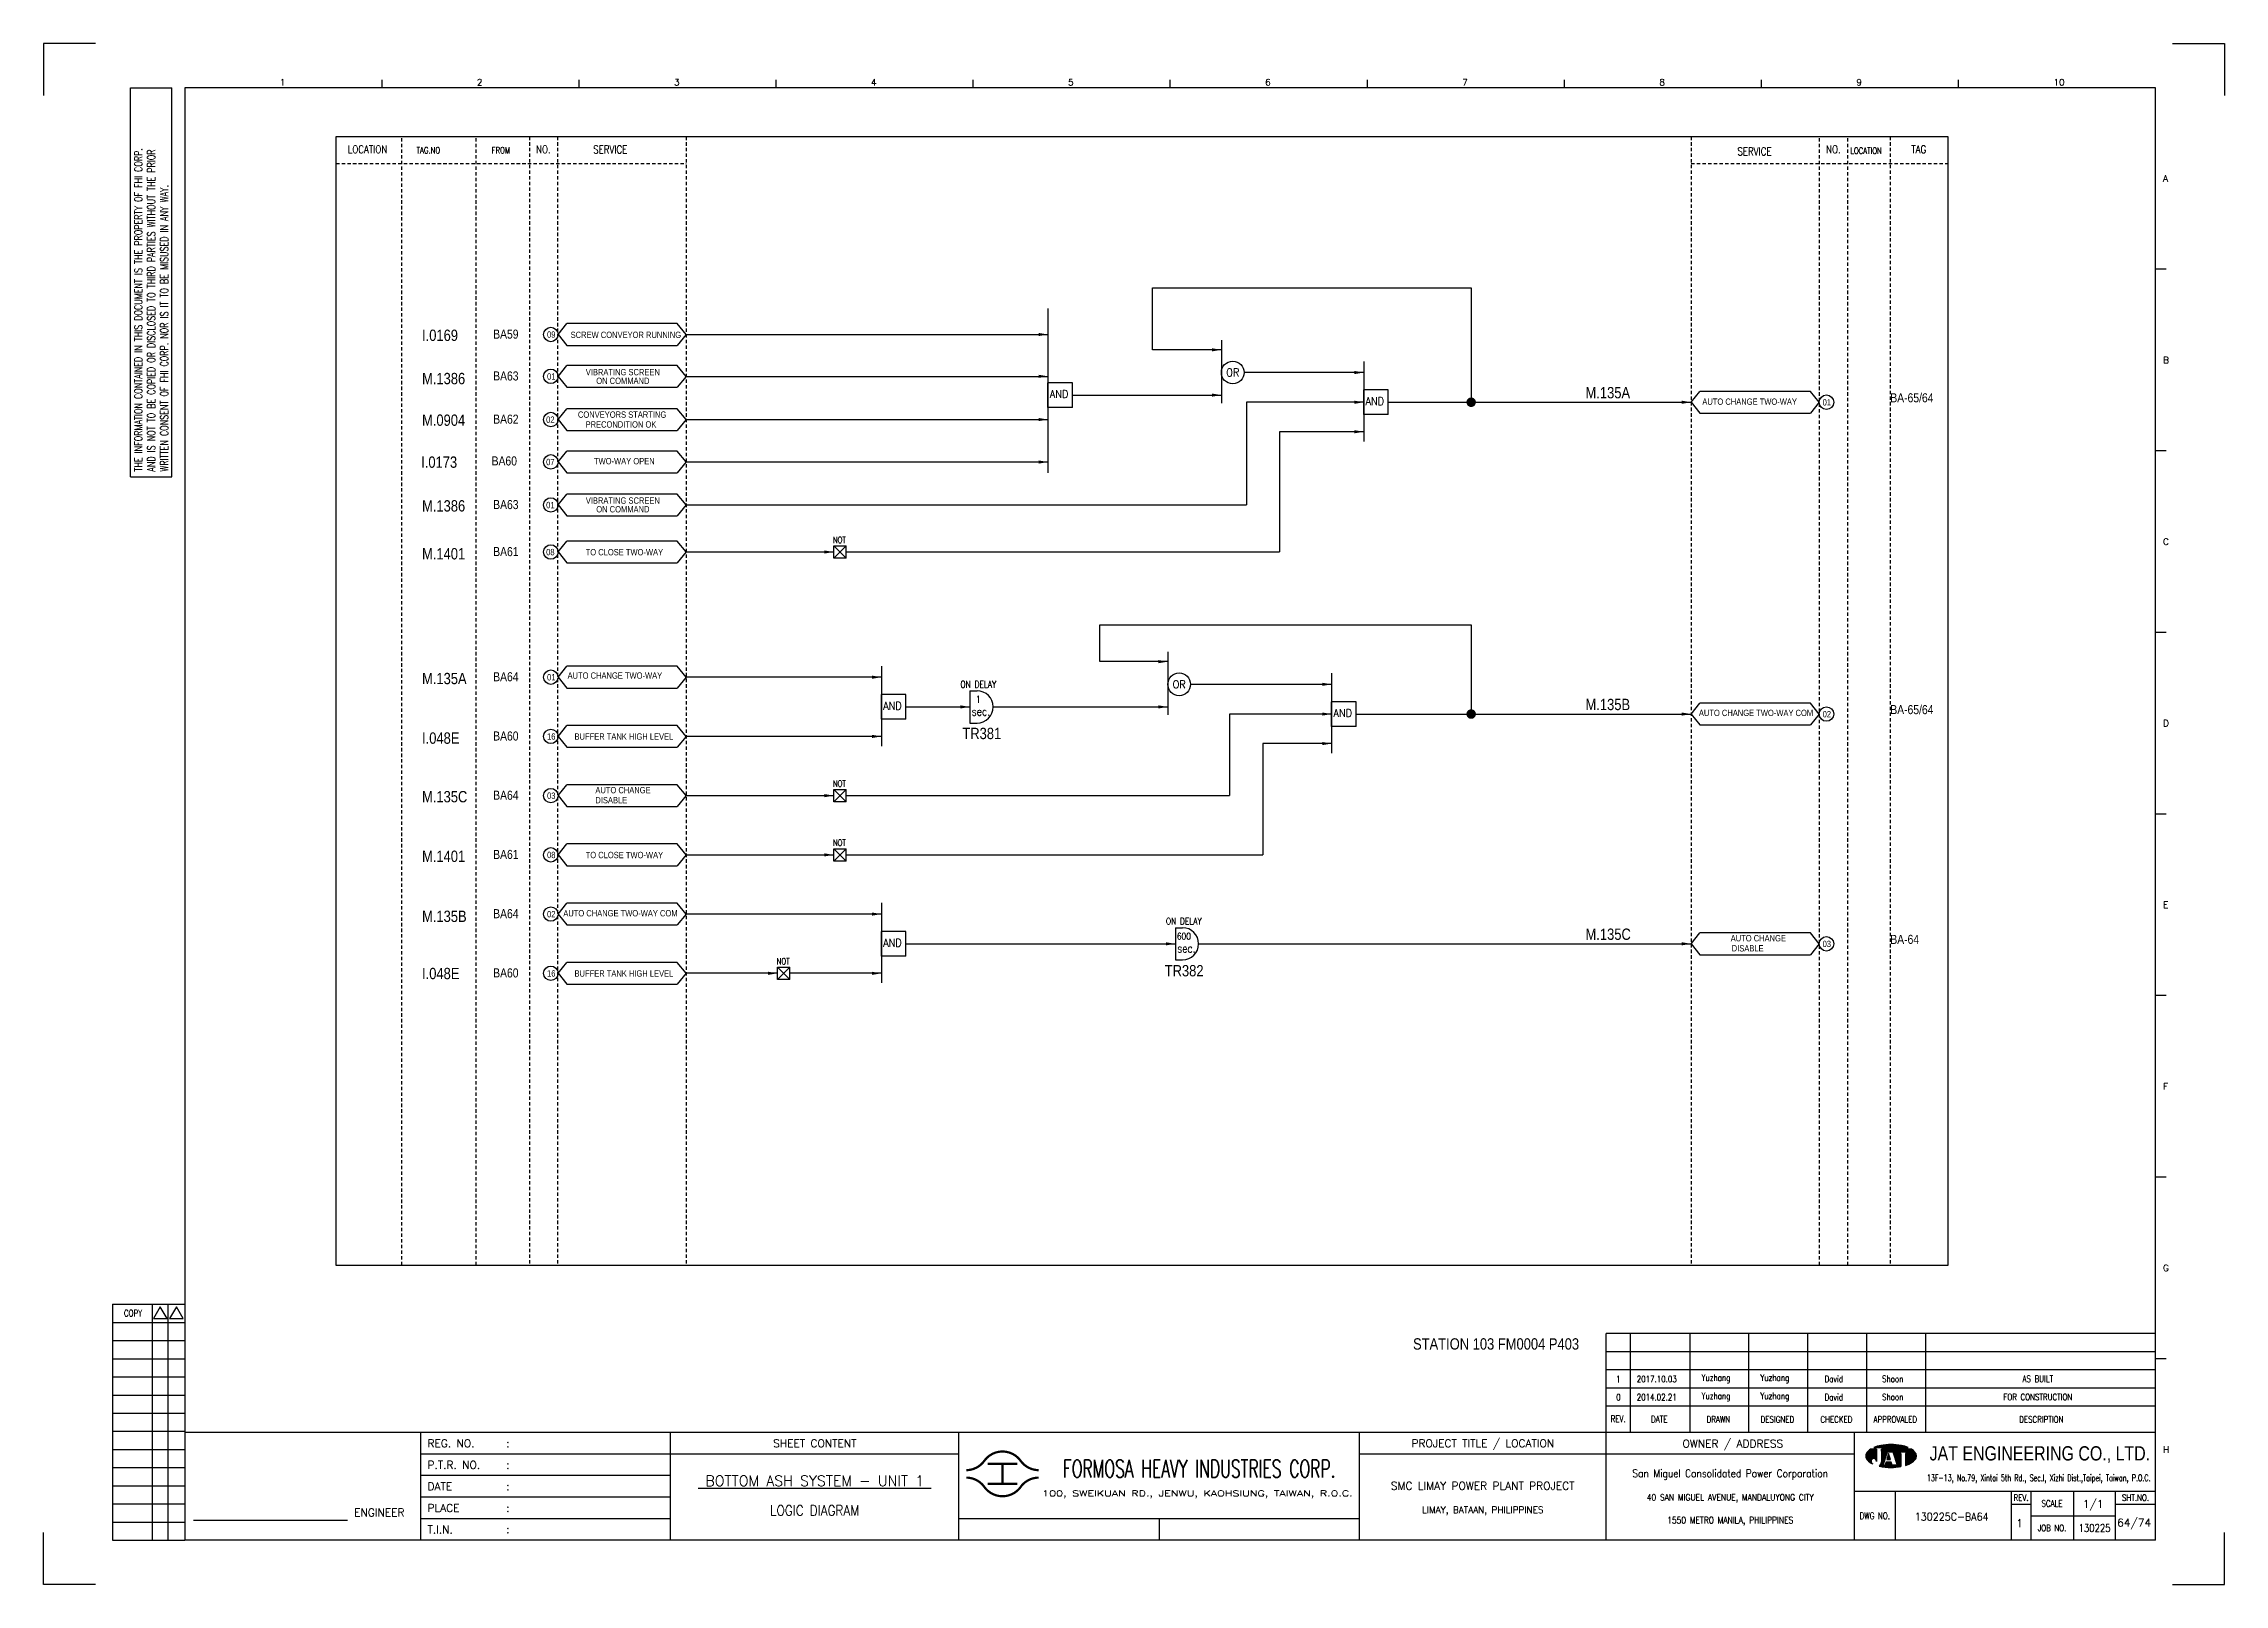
# Model space of a CAD drawing. Extents: x 2778 to 3744, y -629 to 54.
import ezdxf
from ezdxf.enums import TextEntityAlignment as Align

# ---------------------------------------------------------------- set-up
doc = ezdxf.new("R2010")
doc.units = 0
doc.header["$MEASUREMENT"] = 0
doc.linetypes.add('HIDDEN', pattern=[4, 1.5, -1, 1.5])
doc.layers.get('0').update_dxf_attribs({"linetype": 'CONTINUOUS'})
doc.layers.get('Defpoints').update_dxf_attribs({"linetype": 'CONTINUOUS'})
for name, color, linetype in [('B_DIM', 7, 'CONTINUOUS'), ('CON', 4, 'CONTINUOUS'), ('DCS', 7, 'CONTINUOUS'), ('DIM', 3, 'CONTINUOUS'), ('HID', 2, 'HIDDEN'), ('T', 2, 'CONTINUOUS'), ('TEXT', 7, 'CONTINUOUS'), ('圖框CON', 4, 'CONTINUOUS'), ('圖框DIM', 3, 'CONTINUOUS'), ('框線', 6, 'CONTINUOUS')]:
    doc.layers.add(name, color=color, linetype=linetype)
doc.styles.add('AEH', font='simplex', dxfattribs={"width": 0.8, "bigfont": 'ae'})
doc.styles.add('DAYUKP', font='complex', dxfattribs={"bigfont": 'DAYUKP.SHX'})
doc.styles.add('E2', font='simplex.shx', dxfattribs={"height": 2})
doc.styles.add('E3', font='simplex.shx', dxfattribs={"height": 3})
doc.styles.add('E4', font='simplex.shx', dxfattribs={"height": 4})
doc.styles.add('ROMANS', font='romans', dxfattribs={"width": 0.8})
doc.styles.add('style3', font='ARIALN.TTF')
doc.styles.add('WMF-Arial0', font='arial.ttf')

msp = doc.modelspace()

# ---------------------------------------------------------------- texts
at = {"layer": 'CON', "style": 'ROMANS'}
for s, height, width, p in [('LOCATION', 3.5, 0.8, (2921.35, 6.75)), ('NO.', 3.5, 0.8, (2999.24, 6.75)), ('SERVICE', 3.5, 0.8, (3028.89, 6.68)), ('SERVICE', 3.5, 0.8, (3535.71, 5.82)), ('NO.', 3.5, 0.8, (3570.67, 6.75)), ('TAG', 3.5, 0.8, (3608.47, 6.75)), ('OR', 3.5, 0.9, (3304.59, -92.08)), ('OR', 3.5, 0.9, (3280.87, -230.16)), ('1', 3.02, 0.8, (3191.94, -236.79)), ('sec.', 3.78, 0.8, (3193.06, -242.16)), ('600', 3.024, 0.8, (3282.98, -341.69)), ('sec.', 3.78, 0.8, (3284.09, -347.06))]:
    msp.add_text(s, height=height, dxfattribs=dict(at, width=width)).set_placement(p, align=Align.MIDDLE)
for s, height, width, p in [('TAG.NO', 2.8, 0.8, (2943.08, 4.1)), ('FROM', 2.8, 0.8, (2976.34, 4.1)), ('LOCATION', 2.8, 0.8, (3578.11, 3.85)), ('AND', 3.5, 0.9, (3223.56, -104.4)), ('AND', 3.5, 0.9, (3363.43, -107.57)), ('NOT', 2.8, 0.8, (3127.46, -168.44)), ('ON DELAY', 3.024, 0.8, (3183.99, -232.56)), ('AND', 3.5, 0.9, (3149.77, -242.47)), ('AND', 3.5, 0.9, (3349.22, -245.64)), ('NOT', 2.8, 0.8, (3127.46, -276.32)), ('NOT', 2.8, 0.8, (3127.46, -302.55)), ('ON DELAY', 3.024, 0.8, (3275.02, -337.46)), ('AND', 3.5, 0.9, (3149.77, -347.38)), ('NOT', 2.8, 0.8, (3102.58, -355))]:
    msp.add_text(s, height=height, dxfattribs=dict(at, width=width)).set_placement(p, align=Align.BOTTOM_LEFT)
at = {"layer": 'CON', "style": 'style3'}
for s, p in [('BA59', (2977.03, -75.08)), ('BA63', (2977.03, -93.6)), ('BA62', (2977.03, -112.74)), ('BA60', (2976.34, -131.23)), ('BA63', (2977.03, -150.55)), ('BA61', (2977.03, -171.38)), ('BA64', (2977.03, -226.81)), ('BA60', (2977.03, -253.04)), ('BA64', (2977.03, -279.26)), ('BA61', (2977.03, -305.49)), ('BA64', (2977.03, -331.72)), ('BA60', (2977.03, -357.94))]:
    msp.add_text(s, height=4, dxfattribs=at).set_placement(p, align=Align.MIDDLE_LEFT)
for s, p in [('09', (3000.9, -77.53)), ('SCREW CONVEYOR RUNNING', (3011.34, -77.65)), ('01', (3000.9, -96.06)), ('VIBRATING SCREEN', (3018.04, -94.15)), ('ON COMMAND', (3022.69, -98)), ('AUTO CHANGE TWO-WAY', (3512.61, -107.23)), ('01', (3565.89, -107.53)), ('02', (3000.49, -115.2)), ('CONVEYORS STARTING', (3014.57, -112.97)), ('PRECONDITION OK', (3017.96, -117.32)), ('07', (3000.49, -133.95)), ('TWO-WAY OPEN', (3021.67, -133.56)), ('01', (3000.49, -153.01)), ('VIBRATING SCREEN', (3018.04, -151.03)), ('ON COMMAND', (3022.69, -154.88)), ('08', (3000.49, -173.84)), ('TO CLOSE TWO-WAY', (3017.99, -173.87)), ('01', (3000.9, -229.27)), ('AUTO CHANGE TWO-WAY', (3009.98, -228.52)), ('AUTO CHANGE TWO-WAY COM', (3511.08, -245.06)), ('02', (3565.89, -245.61)), ('16', (3000.9, -255.5)), ('BUFFER TANK HIGH LEVEL', (3013.05, -255.53)), ('03', (3000.9, -281.72)), ('AUTO CHANGE', (3022.29, -279.23)), ('DISABLE', (3022.29, -283.69)), ('08', (3000.9, -307.95)), ('TO CLOSE TWO-WAY', (3017.99, -307.98)), ('02', (3000.9, -334.18)), ('AUTO CHANGE TWO-WAY COM', (3008.08, -333.77)), ('AUTO CHANGE', (3525.17, -344.83)), ('DISABLE', (3525.62, -349.29)), ('03', (3565.89, -347.34)), ('16', (3000.9, -360.4)), ('BUFFER TANK HIGH LEVEL', (3013.05, -360.43))]:
    msp.add_text(s, height=2.8, dxfattribs=at).set_placement(p, align=Align.BOTTOM_LEFT)
for s, p in [('BA-65/64', (3595.87, -105.28)), ('BA-65/64', (3595.87, -243.35)), ('BA-64', (3595.87, -345.09))]:
    msp.add_text(s, height=4, dxfattribs=at).set_placement(p)
at = {"layer": 'DCS', "linetype": 'ByBlock', "style": 'style3'}
for s, p in [('I.0169', (2945.51, -78.1)), ('M.1386', (2945.51, -97.26)), ('M.135A', (3460.87, -103.51)), ('M.0904', (2945.51, -115.69)), ('I.0173', (2945.13, -134.27)), ('M.1386', (2945.51, -153.63)), ('M.1401', (2945.51, -174.84)), ('M.135A', (2945.51, -230.08)), ('M.135B', (3460.87, -241.57)), ('TR381', (3184.85, -254.41)), ('I.048E', (2945.51, -256.47)), ('M.135C', (2945.51, -282.41)), ('M.1401', (2945.51, -308.8)), ('M.135B', (2945.51, -335.38)), ('M.135C', (3460.87, -343.31)), ('I.048E', (2945.51, -360.71)), ('TR382', (3274.48, -359.47)), ('STATION 103 FM0004 P403', (3384.47, -524.74))]:
    msp.add_text(s, height=5, dxfattribs=at).set_placement(p)
at = {"layer": 'T', "style": 'AEH', "width": 0.8}
for s, height, p in [('1', 2.87, (3475.4, -537.81)), ('2017.10.03', 2.871, (3492.41, -537.78)), ('Yuzhang', 2.871, (3518.61, -537.69)), ('Yuzhang', 2.871, (3544.72, -537.69)), ('David', 2.871, (3570.83, -537.69)), ('Shoon', 2.871, (3596.95, -537.69)), ('AS BUILT', 2.871, (3661.22, -537.69)), ('0', 2.87, (3475.4, -545.85)), ('2014.02.21', 2.871, (3492.41, -545.82)), ('Yuzhang', 2.871, (3518.61, -545.73)), ('Yuzhang', 2.871, (3544.72, -545.73)), ('David', 2.871, (3570.83, -545.73)), ('Shoon', 2.871, (3596.95, -545.73)), ('FOR CONSTRUCTION', 2.8714, (3661.22, -545.73))]:
    msp.add_text(s, height=height, dxfattribs=at).set_placement(p, align=Align.MIDDLE)
at = {"layer": 'TEXT', "color": 2, "style": 'E3', "width": 0.8}
msp.add_text('130225', height=3.446, dxfattribs=at).set_placement((3686.35, -603.76), align=Align.MIDDLE_CENTER)

# ---------------------------------------------------------------- blocks, each defined once
blk = doc.blocks.new('LEADER')
at = {"layer": 'CON'}
blk.add_solid([(0.85, -0.57), (0.85, -1.57), (3.85, -1.07)], dxfattribs=at)
blk = doc.blocks.new('1880-TITLE_BLK')
at = {"layer": 'TEXT', "color": 2, "linetype": 'Continuous', "style": 'E3'}
for tag, p in [('DWG_NO', (736.41, 26.44)), ('REV', (762.59, 23.97)), ('SCALE', (790.95, 31.17)), ('SHT_NO', (806.74, 23.97))]:
    blk.add_attdef(tag, text='', height=3, dxfattribs=at).set_placement(p, align=Align.MIDDLE)
at = {"layer": 'TEXT', "linetype": 'Continuous', "style": 'E2', "width": 0.6}
for tag, p in [('REV_DATE', (418.65, 19.76)), ('APPR_DATE', (492.93, 19.76))]:
    blk.add_attdef(tag, text='', height=2, dxfattribs=at).set_placement(p, align=Align.MIDDLE_LEFT)
blk = doc.blocks.new('Sht_Cont_T3')
at = {"layer": 'TEXT', "color": 3, "linetype": 'Continuous', "style": 'E4'}
for tag, p in [('$SHT_CONT_L1$', (55.63, 24.91)), ('$SHT_CONT_L2$', (55.63, 16.61)), ('$SHT_CONT_L3$', (55.63, 8.3))]:
    blk.add_attdef(tag, text='', height=4, dxfattribs=at).set_placement(p, align=Align.MIDDLE)
blk = doc.blocks.new('1')
at = {"ltscale": 500, "const_width": 0.99}
blk.add_lwpolyline([(1686.83, 57.65, -0.241531), (1678.79, 61.78, 0.512989), (1662.7, 61.78, -0.241531), (1654.66, 57.65, -0.241531)], format="xyb", dxfattribs=at)
for points in [[(1664.14, 60.4), (1677.35, 60.4)], [(1670.74, 60.4), (1670.74, 51.6)], [(1664.14, 51.6), (1677.35, 51.6)]]:
    blk.add_lwpolyline(points, dxfattribs=at)
at = {"const_width": 0.99}
blk.add_lwpolyline([(1686.83, 54.35, 0.241531), (1678.79, 50.22, -0.512989), (1662.7, 50.22, 0.241531), (1654.66, 54.35, 0.241531)], format="xyb", dxfattribs=at)
at = {"layer": 'B_DIM'}
for p, q in [((2181.53, 118.11), (1938.08, 118.11)), ((1938.08, 74.29), (1938.08, 118.11)), ((1948.92, 74.29), (1948.92, 118.11)), ((1975.28, 74.29), (1975.28, 118.11)), ((2001.39, 74.29), (2001.39, 118.11)), ((2027.5, 74.29), (2027.5, 118.11)), ((2053.62, 74.29), (2053.62, 118.11)), ((2079.73, 74.29), (2079.73, 118.11)), ((2181.53, 110.07), (1938.08, 110.07)), ((1938.08, 77.93), (1938.08, 104.33)), ((2181.53, 102.03), (1938.08, 102.03)), ((2181.53, 93.99), (1938.08, 93.99)), ((2181.53, 85.95), (1938.08, 85.95))]:
    blk.add_line(p, q, dxfattribs=at)
at = {"layer": 'CON'}
for points in [[(1523.67, 26.6), (1523.67, 74.29)], [(1651.45, 26.6), (1651.45, 74.29)]]:
    blk.add_lwpolyline(points, dxfattribs=at)
at = {"layer": 'CON', "ltscale": 500}
for points in [[(1523.67, 64.75), (1413.11, 64.75)], [(1651.45, 64.75), (1523.67, 64.75)], [(1523.67, 55.22), (1413.11, 55.22)], [(1523.67, 45.69), (1413.11, 45.69)], [(1523.67, 36.15), (1413.11, 36.15)]]:
    blk.add_lwpolyline(points, dxfattribs=at)
at = {"layer": 'Defpoints'}
for points in [[(1268.99, 689.33), (1246.02, 689.33), (1246.02, 666.36)], [(2189, 689.33), (2211.97, 689.33), (2211.97, 666.36)], [(1268.99, 7.08), (1246.02, 7.08), (1246.02, 30.05)], [(2189, 7.08), (2211.97, 7.08), (2211.97, 30.05)]]:
    blk.add_lwpolyline(points, dxfattribs=at)
at = {"layer": 'DIM'}
for p, q in [((1276.46, 131.12), (1276.46, 26.6)), ((1276.46, 131.12), (1308.62, 131.12)), ((1294.26, 26.6), (1294.26, 131.12)), ((1301.15, 26.6), (1301.15, 131.12)), ((1276.46, 123.08), (1308.62, 123.08)), ((1276.46, 115.04), (1308.62, 115.04)), ((1276.46, 107), (1308.62, 107)), ((1276.46, 98.96), (1308.62, 98.96)), ((1276.46, 90.92), (1308.62, 90.92)), ((1276.46, 82.88), (1308.62, 82.88)), ((1276.46, 74.84), (1308.62, 74.84)), ((1276.46, 66.8), (1308.62, 66.8)), ((1276.46, 58.76), (1308.62, 58.76)), ((1276.46, 50.72), (1308.62, 50.72)), ((1276.46, 42.68), (1308.62, 42.68)), ((1276.46, 34.64), (1308.62, 34.64)), ((1276.46, 26.6), (1308.62, 26.6))]:
    blk.add_line(p, q, dxfattribs=at)
for points in [[(1297.7, 129.98), (1294.72, 124.81), (1300.69, 124.81)], [(1304.83, 129.98), (1301.84, 124.81), (1307.81, 124.81)]]:
    blk.add_lwpolyline(points, close=True, dxfattribs=at)
at = {"layer": 'T', "lineweight": -3}
for p, q in [((2056.73, 67.67), (2071.93, 67.67)), ((2057.91, 66.87), (2055.21, 66.87)), ((2057.91, 66.87), (2057.91, 61.52)), ((2073.45, 66.87), (2060.05, 66.87)), ((2060.05, 66.33), (2060.05, 66.87)), ((2060.05, 66.87), (2060.05, 61.23)), ((2061.8, 63.05), (2060.05, 61.24)), ((2060.85, 59.91), (2062.72, 65.8)), ((2061.65, 59.91), (2060.85, 59.91)), ((2062.08, 61.25), (2061.65, 59.91)), ((2064.44, 61.25), (2062.08, 61.25)), ((2063.26, 65), (2062.41, 62.32)), ((2062.41, 62.32), (2064.1, 62.32)), ((2062.72, 65.8), (2065.13, 65.8)), ((2064.1, 62.32), (2063.26, 65)), ((2063.79, 65.8), (2065.13, 65.8)), ((2064.86, 59.91), (2064.44, 61.25)), ((2067, 59.91), (2064.86, 59.91)), ((2065.13, 65.8), (2067, 59.91)), ((2066.74, 65.8), (2072.62, 65.8)), ((2066.74, 65), (2066.74, 65.8)), ((2068.61, 65), (2066.74, 65)), ((2068.61, 65), (2068.61, 59.21)), ((2072.62, 65), (2070.75, 65)), ((2070.75, 65), (2070.75, 59.74)), ((2072.62, 65.8), (2072.62, 65))]:
    blk.add_line(p, q, dxfattribs=at)
at = {"layer": 'T', "color": 0, "lineweight": -3}
for p, q in [((2056.94, 67.67), (2057.09, 67.82)), ((2057.16, 67.67), (2057.44, 67.95)), ((2057.39, 67.67), (2057.78, 68.07)), ((2057.61, 67.67), (2058.11, 68.18)), ((2057.83, 67.67), (2058.43, 68.27)), ((2058.05, 67.67), (2058.73, 68.35)), ((2058.27, 67.67), (2059.03, 68.43)), ((2058.49, 67.67), (2059.32, 68.49)), ((2058.72, 67.67), (2059.6, 68.55)), ((2058.94, 67.67), (2059.87, 68.6)), ((2059.16, 67.67), (2060.14, 68.65)), ((2059.38, 67.67), (2060.41, 68.7)), ((2059.6, 67.67), (2060.67, 68.74)), ((2059.82, 67.67), (2060.93, 68.77)), ((2060.05, 67.67), (2061.18, 68.81)), ((2060.27, 67.67), (2061.44, 68.84)), ((2060.49, 67.67), (2061.69, 68.87)), ((2060.71, 67.67), (2061.93, 68.89)), ((2060.93, 67.67), (2062.18, 68.91)), ((2061.15, 67.67), (2062.42, 68.93)), ((2061.38, 67.67), (2062.66, 68.95)), ((2061.6, 67.67), (2062.89, 68.97)), ((2061.82, 67.67), (2063.13, 68.98)), ((2062.04, 67.67), (2063.36, 68.99)), ((2062.26, 67.67), (2063.59, 69)), ((2062.48, 67.67), (2063.82, 69)), ((2062.71, 67.67), (2064.04, 69.01)), ((2062.93, 67.67), (2064.27, 69.01)), ((2063.15, 67.67), (2064.49, 69.01)), ((2063.37, 67.67), (2064.71, 69.01)), ((2063.59, 67.67), (2064.92, 69)), ((2063.81, 67.67), (2065.14, 69)), ((2064.04, 67.67), (2065.35, 68.99)), ((2064.26, 67.67), (2065.56, 68.98)), ((2064.48, 67.67), (2065.78, 68.97)), ((2064.7, 67.67), (2065.98, 68.95)), ((2064.92, 67.67), (2066.19, 68.94)), ((2065.14, 67.67), (2066.4, 68.92)), ((2065.37, 67.67), (2066.6, 68.9)), ((2065.59, 67.67), (2066.8, 68.88)), ((2065.81, 67.67), (2067, 68.86)), ((2066.03, 67.67), (2067.2, 68.84)), ((2066.25, 67.67), (2067.4, 68.82)), ((2066.47, 67.67), (2067.6, 68.79)), ((2066.7, 67.67), (2067.79, 68.77)), ((2066.92, 67.67), (2067.98, 68.74)), ((2067.14, 67.67), (2068.18, 68.71)), ((2067.36, 67.67), (2068.37, 68.68)), ((2067.58, 67.67), (2068.56, 68.64)), ((2067.81, 67.67), (2068.75, 68.61)), ((2068.03, 67.67), (2068.93, 68.58)), ((2068.25, 67.67), (2069.12, 68.54)), ((2068.47, 67.67), (2069.3, 68.5)), ((2068.69, 67.67), (2069.48, 68.46)), ((2068.91, 67.67), (2069.66, 68.42)), ((2069.14, 67.67), (2069.84, 68.37)), ((2069.36, 67.67), (2070.01, 68.33)), ((2069.58, 67.67), (2070.19, 68.28)), ((2069.8, 67.67), (2070.36, 68.23)), ((2070.02, 67.67), (2070.53, 68.18)), ((2070.24, 67.67), (2070.7, 68.13)), ((2070.47, 67.67), (2070.87, 68.07)), ((2070.69, 67.67), (2071.03, 68.02)), ((2070.91, 67.67), (2071.2, 67.96)), ((2071.13, 67.67), (2071.36, 67.9)), ((2071.35, 67.67), (2071.52, 67.84)), ((2071.57, 67.67), (2071.68, 67.77)), ((2071.8, 67.67), (2071.83, 67.71)), ((2053.09, 63.82), (2056.14, 66.87)), ((2053.09, 64.04), (2055.92, 66.87)), ((2053.11, 63.62), (2056.36, 66.87)), ((2053.12, 64.29), (2055.7, 66.87)), ((2053.14, 63.43), (2056.58, 66.87)), ((2053.18, 63.25), (2056.8, 66.87)), ((2053.18, 64.57), (2055.47, 66.87)), ((2053.24, 63.08), (2057.03, 66.87)), ((2053.29, 64.91), (2055.25, 66.87)), ((2053.3, 62.92), (2057.25, 66.87)), ((2053.37, 62.77), (2057.47, 66.87)), ((2053.45, 62.63), (2057.69, 66.87)), ((2053.54, 62.5), (2057.91, 66.86)), ((2053.61, 65.45), (2054.47, 66.31)), ((2053.64, 62.37), (2057.91, 66.64)), ((2053.74, 62.25), (2057.91, 66.42)), ((2053.84, 62.14), (2057.91, 66.2)), ((2053.95, 62.02), (2057.91, 65.98)), ((2054.07, 61.91), (2057.91, 65.75)), ((2054.18, 61.8), (2057.91, 65.53)), ((2054.29, 61.7), (2057.91, 65.31)), ((2054.41, 61.59), (2057.91, 65.09)), ((2054.53, 61.49), (2057.91, 64.87)), ((2054.65, 61.39), (2057.91, 64.65)), ((2054.78, 61.29), (2055.59, 62.11)), ((2054.9, 61.2), (2055.48, 61.77)), ((2055.03, 61.11), (2055.46, 61.53)), ((2055.16, 61.01), (2055.47, 61.33)), ((2055.3, 60.93), (2055.52, 61.15)), ((2055.43, 60.84), (2055.59, 60.99)), ((2055.57, 60.76), (2055.67, 60.85)), ((2055.71, 60.67), (2055.76, 60.73)), ((2055.85, 60.59), (2055.88, 60.62)), ((2056, 60.52), (2056, 60.52)), ((2056.12, 62.63), (2057.91, 64.42)), ((2056.14, 60.44), (2056.14, 60.44)), ((2056.46, 62.75), (2057.91, 64.2)), ((2056.7, 62.77), (2057.91, 63.98)), ((2056.9, 62.75), (2057.91, 63.76)), ((2057.08, 62.71), (2057.91, 63.54)), ((2057.23, 62.64), (2057.91, 63.32)), ((2057.37, 62.56), (2057.91, 63.09)), ((2057.5, 62.46), (2057.91, 62.87)), ((2057.61, 62.35), (2057.91, 62.65)), ((2057.7, 62.23), (2057.91, 62.43)), ((2057.79, 62.09), (2057.91, 62.21)), ((2057.85, 61.93), (2057.91, 61.99)), ((2057.89, 61.75), (2057.91, 61.76)), ((2057.91, 61.54), (2057.91, 61.55)), ((2059.09, 59.4), (2061.43, 61.74)), ((2059.28, 59.36), (2061.33, 61.42)), ((2059.46, 59.32), (2061.23, 61.09)), ((2059.64, 59.29), (2061.12, 60.77)), ((2059.83, 59.25), (2061.02, 60.44)), ((2059.86, 60.39), (2061.54, 62.07)), ((2059.98, 60.73), (2061.64, 62.39)), ((2060.02, 59.22), (2060.92, 60.12)), ((2060.03, 61), (2061.74, 62.72)), ((2060.05, 63.24), (2063.68, 66.87)), ((2060.05, 63.46), (2063.46, 66.87)), ((2060.05, 63.68), (2063.23, 66.87)), ((2060.05, 63.9), (2063.01, 66.87)), ((2060.05, 64.13), (2062.79, 66.87)), ((2060.05, 64.35), (2062.57, 66.87)), ((2060.05, 64.57), (2062.35, 66.87)), ((2060.05, 64.79), (2062.13, 66.87)), ((2060.05, 65.01), (2061.9, 66.87)), ((2060.05, 65.23), (2061.68, 66.87)), ((2060.05, 65.46), (2061.46, 66.87)), ((2060.05, 66.12), (2060.79, 66.87)), ((2060.05, 66.34), (2060.57, 66.87)), ((2060.05, 66.56), (2060.35, 66.87)), ((2060.05, 66.79), (2060.13, 66.87)), ((2060.05, 65.68), (2061.24, 66.87)), ((2060.05, 65.9), (2061.02, 66.87)), ((2060.05, 63.02), (2062.67, 65.64)), ((2060.05, 62.8), (2062.57, 65.32)), ((2060.05, 62.57), (2062.47, 64.99)), ((2060.05, 62.35), (2062.36, 64.67)), ((2060.05, 62.13), (2062.26, 64.34)), ((2060.05, 61.91), (2062.16, 64.02)), ((2060.05, 61.69), (2062.05, 63.69)), ((2060.05, 61.46), (2061.95, 63.37)), ((2060.05, 61.24), (2060.05, 61.24)), ((2060.21, 59.19), (2060.93, 59.91)), ((2060.4, 59.16), (2061.15, 59.91)), ((2060.59, 59.13), (2061.38, 59.91)), ((2060.78, 59.1), (2061.6, 59.91)), ((2060.98, 59.07), (2063.16, 61.25)), ((2061.17, 59.04), (2063.38, 61.25)), ((2061.37, 59.02), (2063.6, 61.25)), ((2061.57, 59), (2063.82, 61.25)), ((2061.68, 59.99), (2062.94, 61.25)), ((2061.77, 58.97), (2064.04, 61.25)), ((2061.78, 60.32), (2062.71, 61.25)), ((2061.88, 60.64), (2062.49, 61.25)), ((2061.97, 58.95), (2064.27, 61.25)), ((2061.99, 60.96), (2062.27, 61.25)), ((2062.17, 58.94), (2064.45, 61.21)), ((2062.38, 58.92), (2064.51, 61.05)), ((2062.45, 62.32), (2063.71, 63.57)), ((2062.5, 62.58), (2063.65, 63.74)), ((2062.58, 58.9), (2064.56, 60.88)), ((2062.6, 62.91), (2063.6, 63.91)), ((2062.68, 62.32), (2063.76, 63.4)), ((2062.7, 63.23), (2063.55, 64.08)), ((2062.79, 58.89), (2064.61, 60.71)), ((2062.8, 63.56), (2063.49, 64.25)), ((2062.83, 65.8), (2063.9, 66.87)), ((2062.9, 62.32), (2063.81, 63.24)), ((2062.91, 63.88), (2063.44, 64.42)), ((2063, 58.88), (2064.67, 60.54)), ((2063.01, 64.2), (2063.39, 64.58)), ((2063.05, 65.8), (2064.12, 66.87)), ((2063.11, 64.53), (2063.33, 64.75)), ((2063.12, 62.32), (2063.87, 63.07)), ((2063.21, 64.85), (2063.28, 64.92)), ((2063.21, 58.87), (2064.72, 60.37)), ((2063.27, 65.8), (2064.34, 66.87)), ((2063.34, 62.32), (2063.92, 62.9)), ((2063.43, 58.86), (2064.77, 60.2)), ((2063.49, 65.8), (2064.56, 66.87)), ((2063.56, 62.32), (2063.97, 62.73)), ((2063.64, 58.85), (2064.82, 60.03)), ((2063.72, 65.8), (2064.79, 66.87)), ((2063.78, 62.32), (2064.03, 62.56)), ((2063.86, 58.85), (2064.92, 59.91)), ((2063.94, 65.8), (2065.01, 66.87)), ((2064.01, 62.32), (2064.08, 62.39)), ((2064.08, 58.84), (2065.15, 59.91)), ((2064.16, 65.8), (2065.23, 66.87)), ((2064.3, 58.84), (2065.37, 59.91)), ((2064.38, 65.8), (2065.45, 66.87)), ((2064.52, 58.84), (2065.59, 59.91)), ((2064.6, 65.8), (2065.67, 66.87)), ((2064.74, 58.85), (2065.81, 59.91)), ((2064.82, 65.8), (2065.89, 66.87)), ((2064.97, 58.85), (2066.03, 59.91)), ((2065.05, 65.8), (2066.12, 66.87)), ((2065.16, 65.69), (2066.34, 66.87)), ((2065.2, 58.86), (2066.25, 59.91)), ((2065.22, 65.53), (2066.56, 66.87)), ((2065.27, 65.36), (2066.78, 66.87)), ((2065.32, 65.19), (2067, 66.87)), ((2065.38, 65.02), (2067.22, 66.87)), ((2065.43, 64.85), (2067.45, 66.87)), ((2065.43, 58.87), (2066.48, 59.91)), ((2065.48, 64.69), (2067.67, 66.87)), ((2065.54, 64.52), (2066.74, 65.71)), ((2065.59, 64.35), (2066.74, 65.49)), ((2065.65, 64.18), (2066.74, 65.27)), ((2065.66, 58.88), (2066.7, 59.91)), ((2065.7, 64.01), (2066.74, 65.05)), ((2065.75, 63.84), (2066.9, 65)), ((2065.81, 63.68), (2067.12, 65)), ((2065.86, 63.51), (2067.35, 65)), ((2065.9, 58.89), (2066.92, 59.91)), ((2065.91, 63.34), (2067.57, 65)), ((2065.97, 63.17), (2067.79, 65)), ((2066.02, 63), (2068.01, 65)), ((2066.07, 62.84), (2068.23, 65)), ((2066.13, 62.67), (2068.46, 65)), ((2066.14, 58.91), (2068.61, 61.38)), ((2066.18, 62.5), (2068.61, 64.93)), ((2066.23, 62.33), (2068.61, 64.71)), ((2066.29, 62.16), (2068.61, 64.48)), ((2066.34, 61.99), (2068.61, 64.26)), ((2066.38, 58.93), (2068.61, 61.16)), ((2066.39, 61.83), (2068.61, 64.04)), ((2066.45, 61.66), (2068.61, 63.82)), ((2066.5, 61.49), (2068.61, 63.6)), ((2066.56, 61.32), (2068.61, 63.38)), ((2066.61, 61.15), (2068.61, 63.15)), ((2066.62, 58.95), (2068.61, 60.94)), ((2066.66, 60.99), (2068.61, 62.93)), ((2066.72, 60.82), (2068.61, 62.71)), ((2066.77, 60.65), (2068.61, 62.49)), ((2066.82, 65.8), (2067.89, 66.87)), ((2066.82, 60.48), (2068.61, 62.27)), ((2066.87, 58.97), (2068.61, 60.72)), ((2066.88, 60.31), (2068.61, 62.05)), ((2066.93, 60.14), (2068.61, 61.82)), ((2066.98, 59.98), (2068.61, 61.6)), ((2067.04, 65.8), (2068.11, 66.87)), ((2067.11, 59), (2068.61, 60.49)), ((2067.26, 65.8), (2068.33, 66.87)), ((2067.37, 59.03), (2068.61, 60.27)), ((2067.48, 65.8), (2068.55, 66.87)), ((2067.62, 59.06), (2068.61, 60.05)), ((2067.71, 65.8), (2068.78, 66.87)), ((2067.88, 59.1), (2068.61, 59.83)), ((2067.93, 65.8), (2069, 66.87)), ((2068.14, 59.14), (2068.61, 59.61)), ((2068.15, 65.8), (2069.22, 66.87)), ((2068.37, 65.8), (2069.44, 66.87)), ((2068.4, 59.18), (2068.61, 59.38)), ((2068.59, 65.8), (2069.66, 66.87)), ((2068.81, 65.8), (2069.88, 66.87)), ((2069.04, 65.8), (2070.11, 66.87)), ((2069.26, 65.8), (2070.33, 66.87)), ((2069.48, 65.8), (2070.55, 66.87)), ((2069.7, 65.8), (2070.77, 66.87)), ((2069.92, 65.8), (2070.99, 66.87)), ((2070.14, 65.8), (2071.21, 66.87)), ((2070.37, 65.8), (2071.44, 66.87)), ((2070.59, 65.8), (2071.66, 66.87)), ((2070.75, 63.08), (2074.07, 66.4)), ((2070.75, 62.86), (2074.19, 66.3)), ((2070.75, 62.63), (2074.31, 66.2)), ((2070.75, 62.41), (2074.43, 66.09)), ((2070.75, 62.19), (2074.54, 65.98)), ((2070.75, 61.97), (2074.66, 65.87)), ((2070.75, 61.75), (2074.77, 65.76)), ((2070.75, 61.53), (2074.87, 65.65)), ((2070.75, 61.3), (2074.98, 65.53)), ((2070.75, 61.08), (2075.08, 65.41)), ((2070.75, 60.86), (2075.17, 65.28)), ((2070.75, 60.64), (2075.25, 65.14)), ((2070.75, 63.96), (2071.78, 65)), ((2070.75, 63.74), (2072, 65)), ((2070.75, 63.52), (2072.22, 65)), ((2070.75, 63.3), (2072.45, 65)), ((2070.75, 64.41), (2071.34, 65)), ((2070.75, 64.19), (2071.56, 65)), ((2070.75, 64.85), (2070.89, 65)), ((2070.75, 64.63), (2071.12, 65)), ((2070.75, 60.42), (2075.33, 64.99)), ((2070.75, 60.2), (2075.39, 64.84)), ((2070.75, 59.97), (2075.45, 64.67)), ((2070.75, 59.75), (2075.5, 64.5)), ((2070.81, 65.8), (2071.88, 66.87)), ((2071.03, 65.8), (2072.1, 66.87)), ((2071.07, 59.85), (2075.53, 64.32)), ((2071.25, 65.8), (2072.32, 66.87)), ((2071.42, 59.97), (2075.56, 64.12)), ((2071.47, 65.8), (2072.54, 66.87)), ((2071.7, 65.8), (2072.77, 66.87)), ((2071.78, 60.12), (2075.57, 63.9)), ((2071.92, 65.8), (2072.99, 66.87)), ((2072.14, 65.8), (2073.21, 66.87)), ((2072.17, 60.28), (2075.55, 63.67)), ((2072.36, 65.8), (2073.43, 66.87)), ((2072.58, 65.8), (2073.57, 66.78)), ((2072.59, 60.48), (2075.51, 63.4)), ((2072.62, 65.62), (2073.7, 66.69)), ((2072.62, 65.39), (2073.83, 66.6)), ((2072.62, 65.17), (2073.95, 66.5)), ((2073.08, 60.75), (2075.42, 63.1)), ((2073.74, 61.19), (2075.24, 62.69))]:
    blk.add_line(p, q, dxfattribs=at)
at = {"layer": 'T', "lineweight": -3}
for centre, major_axis, start_param, end_param in [((2062.5, 54), (-10.49, 10.49), 5.683021, 5.897183), ((2064.33, 44.23), (-17.52, 17.52), 5.497787, 5.683021), ((2064.33, 44.23), (17.52, 17.52), 0.600164, 0.785398), ((2066.16, 54), (10.49, 10.49), 0.386002, 0.600164), ((2055.58, 63.92), (1.76, 1.76), 1.614811, 2.356194), ((2055.58, 63.92), (-1.76, 1.76), 0.785398, 1.526782), ((2059.72, 60.14), (-5.73, 5.73), 6.088179, 6.3272), ((2059.72, 67.71), (5.73, 5.73), 3.097578, 3.478972), ((2056.68, 61.54), (-0.868, 0.868), 3.906164, 8.245601), ((2057.88, 61.28), (1.53, 1.53), 4.470635, 5.546585), ((2064.33, 83.62), (17.52, 17.52), 3.710226, 3.926991), ((2064.33, 83.62), (17.52, 17.52), 3.926991, 4.100643), ((2066.16, 73.85), (-10.49, 10.49), 2.670765, 2.781027), ((2068.93, 67.71), (-5.73, 5.73), 2.781027, 3.185607), ((2068.93, 60.14), (-5.73, 5.73), 4.668374, 4.907395), ((2073.07, 63.92), (-1.76, 1.76), 3.926991, 4.668374), ((2073.07, 63.92), (1.76, 1.76), 4.756403, 5.497787)]:
    blk.add_ellipse(centre, major_axis=major_axis, ratio=1, start_param=start_param, end_param=end_param, dxfattribs=at)
at = {"layer": '圖框CON'}
for p, q in [((1284.5, 669.81), (1302.87, 669.81)), ((1284.5, 497.52), (1284.5, 669.81)), ((1302.87, 497.52), (1302.87, 669.81)), ((1395.91, 669.85), (1395.91, 673.29)), ((1483.2, 669.85), (1483.2, 673.29)), ((1570.49, 669.85), (1570.49, 673.29)), ((1657.78, 669.85), (1657.78, 673.29)), ((1745.08, 669.85), (1745.08, 673.29)), ((1832.37, 669.85), (1832.37, 673.29)), ((1919.66, 669.85), (1919.66, 673.29)), ((2006.95, 669.85), (2006.95, 673.29)), ((2094.24, 669.85), (2094.24, 673.29)), ((2186.14, 589.41), (2181.53, 589.41)), ((2186.14, 509.01), (2181.53, 509.01)), ((1284.5, 497.52), (1302.87, 497.52)), ((2186.14, 428.61), (2181.53, 428.61)), ((2186.14, 348.2), (2181.53, 348.2)), ((2186.14, 267.8), (2181.53, 267.8)), ((2186.14, 187.4), (2181.53, 187.4)), ((2186.14, 107), (2181.53, 107)), ((2048.1, 48.3), (2181.53, 48.3)), ((2066.14, 48.3), (2066.14, 26.6)), ((2117.55, 48.3), (2117.55, 26.6)), ((2117.55, 42.62), (2126.28, 42.62)), ((2126.28, 48.3), (2126.28, 26.6)), ((2145.25, 26.6), (2145.25, 48.3)), ((2163.72, 26.6), (2163.72, 48.3)), ((2163.72, 42.62), (2181.53, 42.62)), ((1740.17, 36.15), (1740.17, 26.6)), ((2126.28, 37.45), (2163.72, 37.45))]:
    blk.add_line(p, q, dxfattribs=at)
for points in [[(1413.11, 26.6), (1413.11, 74.29)], [(1828.89, 26.6), (1828.89, 74.29)], [(1938.08, 26.6), (1938.08, 74.29)], [(2048.1, 26.6), (2048.1, 74.29)], [(2048.1, 64.75), (1828.89, 64.75)], [(1828.89, 36.15), (1802.67, 36.15), (1651.45, 36.15)]]:
    blk.add_lwpolyline(points, dxfattribs=at)
at = {"layer": '圖框DIM'}
blk.add_line((1312.36, 35.55), (1380.65, 35.55), dxfattribs=at)
at = {"layer": '框線'}
for p, q in [((1308.62, 669.81), (1308.62, 26.6)), ((2181.53, 669.81), (1308.62, 669.81)), ((2181.53, 26.6), (2181.53, 669.81)), ((2181.53, 74.29), (1308.62, 74.29)), ((2181.53, 26.6), (1308.62, 26.6))]:
    blk.add_line(p, q, dxfattribs=at)
at = {"style": 'DAYUKP'}
for s, height, p in [('1', 2.87, (1350.64, 670.78)), ('2', 2.87, (1437.93, 670.78)), ('3', 2.87, (1525.22, 670.78)), ('4', 2.87, (1612.51, 670.78)), ('5', 2.87, (1699.8, 670.78)), ('6', 2.87, (1787.1, 670.78)), ('7', 2.87, (1874.39, 670.78)), ('8', 2.87, (1961.68, 670.78)), ('9', 2.87, (2048.97, 670.78)), ('10', 2.871, (2136.26, 670.78))]:
    blk.add_text(s, height=height, dxfattribs=at).set_placement(p)
for s, p in [('A', (2184.79, 629.6)), ('B', (2184.79, 549.2)), ('C', (2184.79, 468.8)), ('D', (2184.79, 388.39)), ('E', (2184.79, 307.99)), ('F', (2184.79, 227.59)), ('G', (2184.79, 147.19)), ('H', (2184.79, 66.79))]:
    blk.add_text(s, height=2.87, dxfattribs=at).set_placement(p, align=Align.MIDDLE_LEFT)
at = {"style": 'WMF-Arial0', "width": 0.8}
blk.add_text('JAT ENGINEERING CO., LTD.', height=6.3172, dxfattribs=at).set_placement((2130.24, 64.55), align=Align.MIDDLE)
at = {"color": 90, "ltscale": 500, "style": 'ROMANS', "width": 0.65}
blk.add_text('FORMOSA HEAVY INDUSTRIES CORP.', height=7.7366, dxfattribs=at).set_placement((1757.9, 58.28), align=Align.MIDDLE)
at = {"color": 2, "ltscale": 500, "style": 'ROMANS', "width": 0.85}
blk.add_text('San Miguel Consolidated Power Corporation', height=3.4457, dxfattribs=at).set_placement((1993.09, 56.23), align=Align.MIDDLE_CENTER)
at = {"color": 2, "ltscale": 500, "style": 'ROMANS'}
for s, height, p in [('SMC LIMAY POWER PLANT PROJECT', 3.4457, (1883.48, 50.7)), ('LIMAY, BATAAN, PHILIPPINES', 2.8714, (1883.48, 40.08))]:
    blk.add_text(s, height=height, dxfattribs=at).set_placement(p, align=Align.MIDDLE_CENTER)
at = {"color": 4, "ltscale": 500, "style": 'ROMANS', "width": 0.85}
for s, p in [('40 SAN MIGUEL AVENUE, MANDALUYONG CITY', (1993.09, 45.61)), ('1550 METRO MANILA, PHILIPPINES', (1993.09, 35.51))]:
    blk.add_text(s, height=2.8714, dxfattribs=at).set_placement(p, align=Align.MIDDLE_CENTER)
at = {"layer": 'B_DIM', "style": 'AEH', "width": 0.8}
for s, height, p in [('REV.', 2.871, (1943.45, 80.37)), ('DATE', 2.871, (1961.68, 80.21)), ('DRAWN', 2.871, (1987.87, 80.12)), ('DESIGNED', 2.871, (2013.98, 80.12)), ('CHECKED', 2.871, (2040.1, 80.12)), ('APPROVALED', 2.871, (2066.21, 80.12)), ('DESCRIPTION', 2.8714, (2130.87, 80.12))]:
    blk.add_text(s, height=height, dxfattribs=at).set_placement(p, align=Align.MIDDLE)
at = {"layer": 'DIM', "style": 'ROMANS', "width": 0.75}
for s, p in [('THE INFORMATION CONTAINED IN THIS DOCUMENT IS THE PROPERTY OF FHI CORP.', (1287.94, 499.82)), ('AND IS NOT TO BE COPIED OR DISCLOSED TO THIRD PARTIES WITHOUT THE PRIOR', (1293.68, 499.82)), ('WRITTEN CONSENT OF FHI CORP. NOR IS IT TO BE MISUSED IN ANY WAY.', (1299.43, 499.82))]:
    blk.add_text(s, height=3.4457, rotation=90, dxfattribs=at).set_placement(p, align=Align.MIDDLE_LEFT)
at = {"layer": 'DIM', "style": 'ROMANS', "width": 0.8}
blk.add_text('COPY', height=2.871, dxfattribs=at).set_placement((1285.64, 127.16), align=Align.MIDDLE)
at = {"layer": 'HID', "ltscale": 500, "style": 'ROMANS'}
for s, height, p in [('REG. NO.', 3.446, (1416.1, 69.52)), (':', 3.45, (1450.9, 69.52)), ('P.T.R. NO.', 3.446, (1416.1, 59.99)), (':', 3.45, (1450.9, 59.99)), ('DATE', 3.446, (1416.1, 50.45)), (':', 3.45, (1450.9, 50.45)), ('PLACE', 3.446, (1416.1, 40.92)), (':', 3.45, (1450.9, 40.92)), ('T.I.N.', 3.446, (1416.1, 31.37)), (':', 3.45, (1450.9, 31.39))]:
    blk.add_text(s, height=height, dxfattribs=at).set_placement(p, align=Align.MIDDLE_LEFT)
for s, p in [('SHEET CONTENT', (1587.56, 69.52)), ('PROJECT TITLE / LOCATION', (1883.48, 69.28)), ('OWNER / ADDRESS', (1994.25, 69.12))]:
    blk.add_text(s, height=3.4457, dxfattribs=at).set_placement(p, align=Align.MIDDLE)
at = {"layer": 'HID', "style": 'ROMANS', "width": 1.216198}
blk.add_text('100, SWEIKUAN RD., JENWU, KAOHSIUNG, TAIWAN, R.O.C.', height=2.5897, dxfattribs=at).set_placement((1688.31, 46.06), (1825.84, 46.06), align=Align.FIT)
at = {"layer": 'HID', "style": 'ROMANS'}
blk.add_text('ENGINEER', height=3.446, dxfattribs=at).set_placement((1394.71, 37.18), align=Align.CENTER)
at = {"layer": 'HID', "color": 7, "style": 'ROMANS', "width": 0.8}
for s, p in [('DWG NO.', (2057.12, 37.45)), ('REV.', (2121.92, 45.46)), ('SCALE', (2135.64, 42.87)), ('SHT.NO.', (2172.62, 45.46)), ('JOB NO.', (2135.64, 32.03))]:
    blk.add_text(s, height=2.871, dxfattribs=at).set_placement(p, align=Align.MIDDLE)
at = {"layer": 'T', "color": 2, "ltscale": 500, "style": 'ROMANS', "width": 0.65}
blk.add_text('13F-13, No.79, Xintai 5th Rd., Sec.I, Xizhi Dist.,Taipei, Taiwan, P.O.C.', height=2.8714, dxfattribs=at).set_placement((2129.74, 52.81), align=Align.CENTER)

# ---------------------------------------------------------------- linework, layer by layer
at = {"layer": 'CON'}
for p, q in [((3269.02, -82.04), (3269.02, -54.52)), ((3269.02, -54.52), (3410.21, -54.52)), ((3410.21, -54.52), (3410.21, -105.25)), ((3062.47, -75.25), (3222.77, -75.25)), ((3299.55, -82.04), (3269.02, -82.04)), ((3062.47, -93.78), (3222.77, -93.78)), ((3362.64, -92.08), (3309.63, -92.08)), ((3233.63, -102.08), (3299.55, -102.08)), ((3362.64, -105.25), (3310.74, -105.25)), ((3310.74, -105.25), (3310.74, -150.72)), ((3373.5, -105.25), (3507.67, -105.25)), ((3062.47, -112.92), (3222.77, -112.92)), ((3362.64, -118.31), (3325.34, -118.31)), ((3325.34, -118.31), (3325.34, -171.56)), ((3062.47, -131.66), (3222.77, -131.66)), ((3062.47, -150.72), (3310.74, -150.72)), ((3062.47, -171.56), (3127.86, -171.56)), ((3133.32, -171.56), (3325.34, -171.56)), ((3245.66, -203.85), (3410.21, -203.85)), ((3245.66, -220.11), (3245.66, -203.85)), ((3410.21, -203.85), (3410.21, -243.33)), ((3275.83, -220.11), (3245.66, -220.11)), ((3148.98, -226.99), (3062.47, -226.99)), ((3285.91, -230.16), (3348.42, -230.16)), ((3159.84, -240.16), (3188.15, -240.16)), ((3198.47, -240.16), (3275.83, -240.16)), ((3348.42, -243.33), (3303.11, -243.33)), ((3303.11, -243.33), (3303.11, -279.44)), ((3359.29, -243.33), (3507.67, -243.33)), ((3148.98, -253.22), (3062.47, -253.22)), ((3317.87, -256.39), (3317.87, -305.67)), ((3348.42, -256.39), (3317.87, -256.39)), ((3062.47, -279.44), (3127.86, -279.44)), ((3133.32, -279.44), (3303.11, -279.44)), ((3062.47, -305.67), (3127.86, -305.67)), ((3133.32, -305.67), (3317.87, -305.67)), ((3148.98, -331.89), (3062.47, -331.89)), ((3159.84, -345.06), (3279.19, -345.06)), ((3289.51, -345.06), (3507.67, -345.06)), ((3102.98, -358.12), (3062.47, -358.12)), ((3148.98, -358.12), (3108.44, -358.12))]:
    msp.add_line(p, q, dxfattribs=at)
at = {"layer": 'CON', "color": 6}
for p, q in [((3222.77, -63.81), (3222.77, -136.48)), ((3005.77, -75.25), (3009.67, -70.44)), ((3005.77, -75.25), (3009.67, -80.07)), ((3058.58, -70.44), (3009.67, -70.44)), ((3062.47, -75.25), (3058.58, -70.44)), ((3062.47, -75.25), (3058.58, -80.07)), ((3009.67, -80.07), (3058.58, -80.07)), ((3299.55, -77.75), (3299.55, -105.63)), ((3005.77, -93.78), (3009.67, -88.96)), ((3005.77, -93.78), (3009.67, -98.59)), ((3058.58, -88.96), (3009.67, -88.96)), ((3062.47, -93.78), (3058.58, -88.96)), ((3062.47, -93.78), (3058.58, -98.59)), ((3362.64, -87.15), (3362.64, -122.57)), ((3009.67, -98.59), (3058.58, -98.59)), ((3233.63, -96.6), (3222.77, -96.6)), ((3222.77, -107.56), (3222.77, -96.6)), ((3233.63, -107.56), (3233.63, -96.6)), ((3362.64, -110.73), (3362.64, -99.77)), ((3373.5, -99.77), (3362.64, -99.77)), ((3373.5, -110.73), (3373.5, -99.77)), ((3507.67, -105.25), (3511.57, -100.43)), ((3507.67, -105.25), (3511.57, -110.07)), ((3560.48, -100.43), (3511.57, -100.43)), ((3564.37, -105.25), (3560.48, -100.43)), ((3564.37, -105.25), (3560.48, -110.07)), ((3005.77, -112.92), (3009.67, -108.11)), ((3005.77, -112.92), (3009.67, -117.74)), ((3058.58, -108.11), (3009.67, -108.11)), ((3062.47, -112.92), (3058.58, -108.11)), ((3062.47, -112.92), (3058.58, -117.74)), ((3233.63, -107.56), (3222.77, -107.56)), ((3373.5, -110.73), (3362.64, -110.73)), ((3511.57, -110.07), (3560.48, -110.07)), ((3009.67, -117.74), (3058.58, -117.74)), ((3005.77, -131.66), (3009.67, -126.85)), ((3005.77, -131.66), (3009.67, -136.48)), ((3058.58, -126.85), (3009.67, -126.85)), ((3062.47, -131.66), (3058.58, -126.85)), ((3062.47, -131.66), (3058.58, -136.48)), ((3009.67, -136.48), (3058.58, -136.48)), ((3005.77, -150.72), (3009.67, -145.91)), ((3005.77, -150.72), (3009.67, -155.54)), ((3058.58, -145.91), (3009.67, -145.91)), ((3062.47, -150.72), (3058.58, -145.91)), ((3062.47, -150.72), (3058.58, -155.54)), ((3009.67, -155.54), (3058.58, -155.54)), ((3005.77, -171.56), (3009.67, -166.74)), ((3005.77, -171.56), (3009.67, -176.38)), ((3058.58, -166.74), (3009.67, -166.74)), ((3062.47, -171.56), (3058.58, -166.74)), ((3062.47, -171.56), (3058.58, -176.38)), ((3127.86, -174.29), (3127.86, -168.83)), ((3127.86, -168.83), (3133.32, -168.83)), ((3127.86, -168.83), (3133.32, -174.29)), ((3133.32, -168.83), (3127.86, -174.29)), ((3133.32, -174.29), (3133.32, -168.83)), ((3009.67, -176.38), (3058.58, -176.38)), ((3133.32, -174.29), (3127.86, -174.29)), ((3148.98, -222.06), (3148.98, -257.48)), ((3275.83, -215.82), (3275.83, -243.71)), ((3005.77, -226.99), (3009.67, -222.18)), ((3005.77, -226.99), (3009.67, -231.81)), ((3058.58, -222.18), (3009.67, -222.18)), ((3009.67, -231.81), (3058.58, -231.81)), ((3062.47, -226.99), (3058.58, -222.18)), ((3062.47, -226.99), (3058.58, -231.81)), ((3348.42, -225.23), (3348.42, -260.65)), ((3148.98, -245.64), (3148.98, -234.68)), ((3159.84, -234.68), (3148.98, -234.68)), ((3159.84, -245.64), (3159.84, -234.68)), ((3188.15, -233.01), (3188.15, -247.3)), ((3188.15, -233.01), (3191.33, -233.01)), ((3359.29, -237.85), (3348.42, -237.85)), ((3348.42, -248.81), (3348.42, -237.85)), ((3359.29, -248.81), (3359.29, -237.85)), ((3507.67, -243.33), (3511.57, -238.51)), ((3560.48, -238.51), (3511.57, -238.51)), ((3564.37, -243.33), (3560.48, -238.51)), ((3005.77, -253.22), (3009.67, -248.4)), ((3058.58, -248.4), (3009.67, -248.4)), ((3062.47, -253.22), (3058.58, -248.4)), ((3159.84, -245.64), (3148.98, -245.64)), ((3188.15, -247.3), (3191.33, -247.3)), ((3359.29, -248.81), (3348.42, -248.81)), ((3507.67, -243.33), (3511.57, -248.14)), ((3511.57, -248.14), (3560.48, -248.14)), ((3564.37, -243.33), (3560.48, -248.14)), ((3005.77, -253.22), (3009.67, -258.03)), ((3009.67, -258.03), (3058.58, -258.03)), ((3062.47, -253.22), (3058.58, -258.03)), ((3005.77, -279.44), (3009.67, -274.63)), ((3005.77, -279.44), (3009.67, -284.26)), ((3058.58, -274.63), (3009.67, -274.63)), ((3062.47, -279.44), (3058.58, -274.63)), ((3062.47, -279.44), (3058.58, -284.26)), ((3133.32, -276.71), (3127.86, -282.17)), ((3127.86, -276.71), (3133.32, -282.17)), ((3127.86, -276.71), (3133.32, -276.71)), ((3127.86, -282.17), (3127.86, -276.71)), ((3133.32, -282.17), (3133.32, -276.71)), ((3009.67, -284.26), (3058.58, -284.26)), ((3133.32, -282.17), (3127.86, -282.17)), ((3005.77, -305.67), (3009.67, -300.85)), ((3005.77, -305.67), (3009.67, -310.49)), ((3058.58, -300.85), (3009.67, -300.85)), ((3062.47, -305.67), (3058.58, -300.85)), ((3062.47, -305.67), (3058.58, -310.49)), ((3127.86, -308.4), (3127.86, -302.94)), ((3127.86, -302.94), (3133.32, -302.94)), ((3127.86, -302.94), (3133.32, -308.4)), ((3133.32, -302.94), (3127.86, -308.4)), ((3133.32, -308.4), (3127.86, -308.4)), ((3133.32, -308.4), (3133.32, -302.94)), ((3009.67, -310.49), (3058.58, -310.49)), ((3005.77, -331.89), (3009.67, -327.08)), ((3058.58, -327.08), (3009.67, -327.08)), ((3062.47, -331.89), (3058.58, -327.08)), ((3148.98, -326.96), (3148.98, -362.38)), ((3005.77, -331.89), (3009.67, -336.71)), ((3009.67, -336.71), (3058.58, -336.71)), ((3062.47, -331.89), (3058.58, -336.71)), ((3279.19, -337.92), (3279.19, -352.2)), ((3279.19, -337.92), (3282.36, -337.92)), ((3159.84, -339.58), (3148.98, -339.58)), ((3148.98, -350.54), (3148.98, -339.58)), ((3159.84, -350.54), (3159.84, -339.58)), ((3507.67, -345.06), (3511.57, -340.24)), ((3507.67, -345.06), (3511.57, -349.88)), ((3560.48, -340.24), (3511.57, -340.24)), ((3564.37, -345.06), (3560.48, -340.24)), ((3564.37, -345.06), (3560.48, -349.88)), ((3005.77, -358.12), (3009.67, -353.3)), ((3058.58, -353.3), (3009.67, -353.3)), ((3062.47, -358.12), (3058.58, -353.3)), ((3108.44, -355.39), (3102.98, -360.85)), ((3102.98, -355.39), (3108.44, -360.85)), ((3102.98, -355.39), (3108.44, -355.39)), ((3102.98, -360.85), (3102.98, -355.39)), ((3108.44, -360.85), (3108.44, -355.39)), ((3159.84, -350.54), (3148.98, -350.54)), ((3279.19, -352.2), (3282.36, -352.2)), ((3511.57, -349.88), (3560.48, -349.88)), ((3005.77, -358.12), (3009.67, -362.94)), ((3009.67, -362.94), (3058.58, -362.94)), ((3062.47, -358.12), (3058.58, -362.94)), ((3108.44, -360.85), (3102.98, -360.85))]:
    msp.add_line(p, q, dxfattribs=at)
at = {"layer": 'CON'}
msp.add_lwpolyline([(2907.42, 12.36), (3621.42, 12.36), (3621.42, -487.45), (2907.42, -487.45)], close=True, dxfattribs=at)
at = {"layer": 'CON', "const_width": 2.1}
for points in [[(3409.16, -105.25, 1), (3411.26, -105.25, 1)], [(3409.16, -243.33, 1), (3411.26, -243.33, 1)]]:
    msp.add_lwpolyline(points, format="xyb", close=True, dxfattribs=at)
at = {"layer": 'CON'}
for centre in [(3002.56, -75.25), (3002.56, -93.78), (3567.59, -105.25), (3002.56, -112.92), (3002.56, -131.66), (3002.56, -150.72), (3002.56, -171.56), (3002.56, -226.99), (3567.59, -243.33), (3002.56, -253.22), (3002.56, -279.44), (3002.56, -305.67), (3002.56, -331.89), (3567.59, -345.06), (3002.56, -358.12)]:
    msp.add_circle(centre, 3.21, dxfattribs=at)
at = {"layer": 'CON', "color": 6}
for centre in [(3304.59, -92.08), (3280.87, -230.16)]:
    msp.add_circle(centre, 5.04, dxfattribs=at)
for centre in [(3191.33, -240.16), (3282.36, -345.06)]:
    msp.add_arc(centre, 7.14, 270, 90, dxfattribs=at)
at = {"layer": 'HID'}
for p, q in [((2936.47, 11.66), (2936.47, -487.45)), ((2969.4, 11.66), (2969.4, -487.45)), ((2993.12, 12.36), (2993.12, -487.47)), ((3005.54, 12.36), (3005.54, -487.47)), ((3062.47, 12.36), (3062.47, -487.45)), ((3507.67, 12.36), (3507.67, -487.45)), ((3564.37, 11.66), (3564.37, -487.45)), ((3576.97, 11.66), (3576.97, -487.45)), ((3595.87, 12.36), (3595.87, -487.45)), ((2907.42, 0.45), (3062.47, 0.45)), ((3507.67, 0.45), (3621.42, 0.45))]:
    msp.add_line(p, q, dxfattribs=at)

# ---------------------------------------------------------------- block references
msp.add_blockref('1', (1531.87, -635.78))
at = {"layer": 'CON', "xscale": 1.4, "yscale": 1.4, "zscale": 1.4}
for p in [(3217.38, -73.76), (3294.16, -80.55), (3217.38, -92.28), (3357.25, -90.59), (3294.16, -100.59), (3357.25, -103.76), (3502.28, -103.76), (3217.38, -111.43), (3357.25, -116.82), (3217.43, -130.23), (3122.47, -170.07), (3270.44, -218.62), (3143.59, -225.5), (3343.03, -228.67), (3182.76, -238.67), (3270.44, -238.67), (3343.03, -241.83), (3502.28, -241.83), (3143.59, -251.73), (3343.03, -254.89), (3122.47, -277.95), (3122.47, -304.18), (3143.59, -330.4), (3273.8, -343.57), (3502.28, -343.57), (3097.59, -356.63), (3143.59, -356.63)]:
    msp.add_blockref('LEADER', p, dxfattribs=at)
at = {"layer": 'TEXT', "color": 0}
ref = msp.add_blockref('Sht_Cont_T3', (3055.54, -609.18), dxfattribs=dict(at, xscale=1.148576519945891, yscale=1.148576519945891, zscale=1.148576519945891))
ref.add_attrib('$SHT_CONT_L1$', '%%U BOTTOM ASH SYSTEM - UNIT 1 ', dxfattribs={"color": 3, "linetype": 'Continuous', "height": 4.5943, "style": 'E4'}).set_placement((3119.43, -580.57), align=Align.TOP_CENTER)
ref.add_attrib('$SHT_CONT_L3$', 'LOGIC DIAGRAM', dxfattribs={"color": 3, "linetype": 'Continuous', "height": 4.5943, "style": 'E4', "width": 0.85}).set_placement((3119.43, -599.64), align=Align.BOTTOM_CENTER)
ref = msp.add_blockref('1880-TITLE_BLK', (2777.22, -629.12), dxfattribs=dict(at, xscale=1.148576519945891, yscale=1.148576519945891, zscale=1.148576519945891))
ref.add_attrib('DWG_NO', '130225C-BA64', dxfattribs={"color": 2, "linetype": 'Continuous', "height": 3.4457, "style": 'E3', "width": 0.9}).set_placement((3623.05, -598.75), align=Align.MIDDLE)
ref.add_attrib('REV', '1', dxfattribs={"color": 2, "linetype": 'Continuous', "height": 3.45, "style": 'E3'}).set_placement((3653.12, -601.59), align=Align.MIDDLE)
ref.add_attrib('SCALE', '1/1', dxfattribs={"color": 2, "linetype": 'Continuous', "height": 3.446, "style": 'E3'}).set_placement((3685.68, -593.33), align=Align.MIDDLE)
ref.add_attrib('SHT_NO', '64/74', dxfattribs={"color": 2, "linetype": 'Continuous', "height": 3.446, "style": 'E3'}).set_placement((3703.83, -601.59), align=Align.MIDDLE)

msp.set_redraw_order([(e.dxf.handle, doc.entitydb.next_handle()) for e in msp.query("TEXT MTEXT ATTDEF DIMENSION ARC_DIMENSION")])  # texts and dimensions are drawn at this point

doc.saveas('drawing.dxf')
